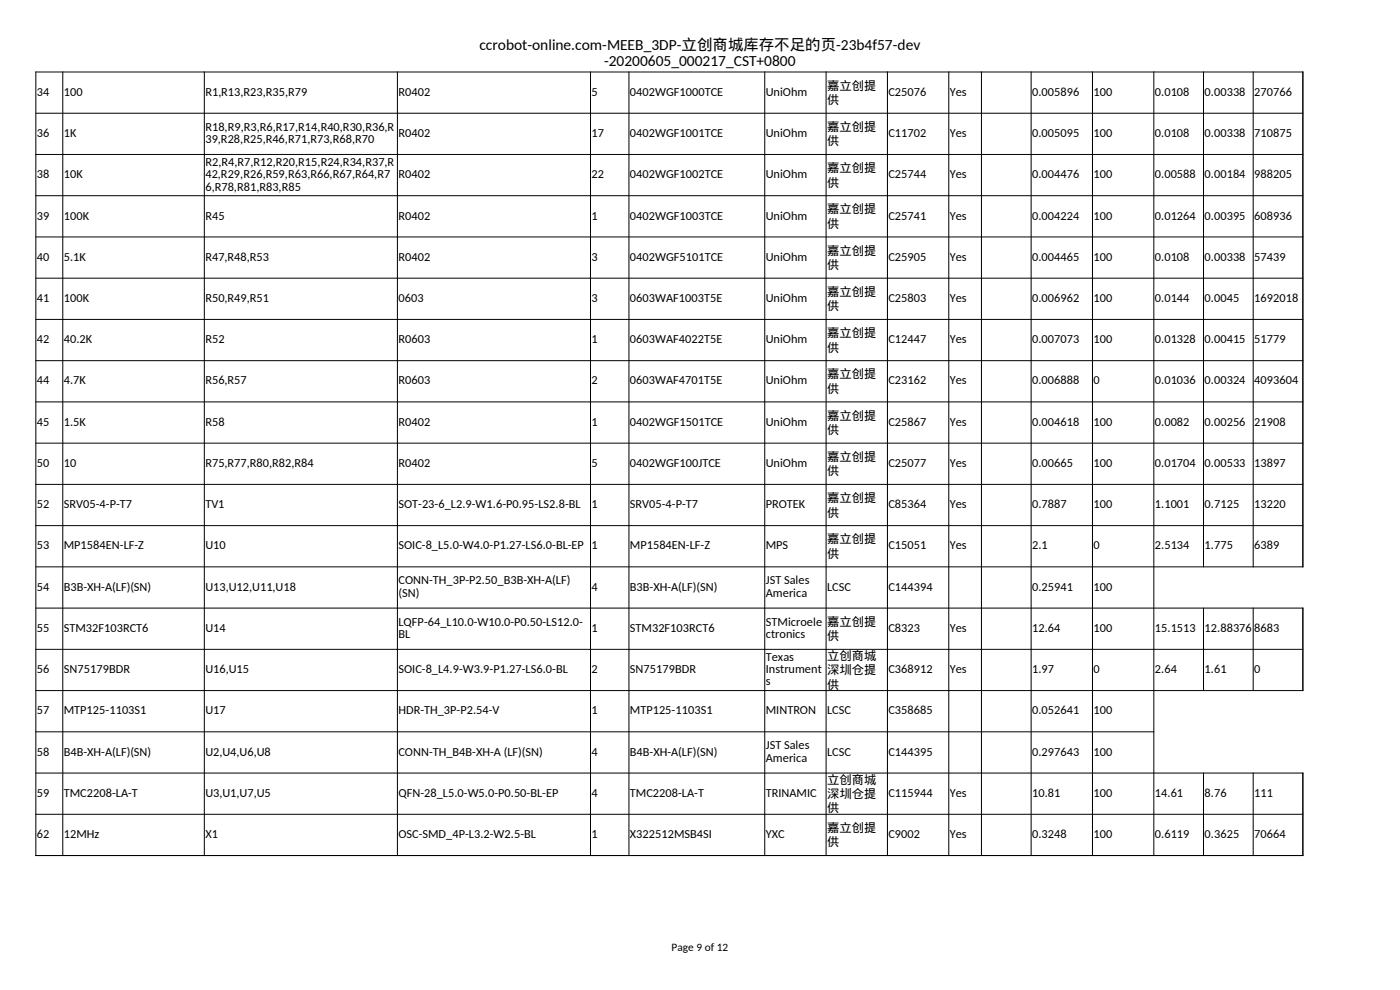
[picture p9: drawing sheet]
<svg xmlns="http://www.w3.org/2000/svg" width="297mm" height="210mm" viewBox="0 0 297 210" stroke-linecap="round" stroke-linejoin="round" font-family="sans-serif">
<defs><g id="words">
<g font-size="3.3">
<text x="101.7" y="10.7">ccrobot-online.com-MEEB_3DP-立创商城库存不足的页-23b4f57-dev</text>
<text x="128.2" y="13.9">-20200605_000217_CST+0800</text>
</g>
<g font-size="2.6">
<text x="7.8" y="20.3">34</text>
<text x="13.5" y="20.3">100</text>
<text x="43.6" y="20.3">R1,R13,R23,R35,R79</text>
<text x="84.5" y="20.3">R0402</text>
<text x="125.5" y="20.3">5</text>
<text x="133.6" y="20.3">0402WGF1000TCE</text>
<text x="162.5" y="20.3">UniOhm</text>
<text x="175.5" y="19.1">嘉立创提</text>
<text x="175.5" y="22.1">供</text>
<text x="188.5" y="20.3">C25076</text>
<text x="201.5" y="20.3">Yes</text>
<text x="219" y="20.3">0.005896</text>
<text x="232" y="20.3">100</text>
<text x="245" y="20.3">0.0108</text>
<text x="255.6" y="20.3">0.00338</text>
<text x="266.1" y="20.3">270766</text>
<text x="7.8" y="29.1">36</text>
<text x="13.5" y="29.1">1K</text>
<text x="43.6" y="27.7">R18,R9,R3,R6,R17,R14,R40,R30,R36,R</text>
<text x="84.5" y="29.1">R0402</text>
<text x="125.5" y="29.1">17</text>
<text x="133.6" y="29.1">0402WGF1001TCE</text>
<text x="162.5" y="29.1">UniOhm</text>
<text x="175.5" y="27.8">嘉立创提</text>
<text x="188.5" y="29.1">C11702</text>
<text x="201.5" y="29.1">Yes</text>
<text x="219" y="29.1">0.005095</text>
<text x="232" y="29.1">100</text>
<text x="245" y="29.1">0.0108</text>
<text x="255.6" y="29.1">0.00338</text>
<text x="266.1" y="29.1">710875</text>
<text x="43.6" y="30.4">39,R28,R25,R46,R71,R73,R68,R70</text>
<text x="43.6" y="35.2">R2,R4,R7,R12,R20,R15,R24,R34,R37,R</text>
<text x="175.5" y="30.8">供</text>
<text x="7.8" y="37.8">38</text>
<text x="13.5" y="37.8">10K</text>
<text x="43.6" y="37.8">42,R29,R26,R59,R63,R66,R67,R64,R7</text>
<text x="43.6" y="40.4">6,R78,R81,R83,R85</text>
<text x="84.5" y="37.8">R0402</text>
<text x="125.5" y="37.8">22</text>
<text x="133.6" y="37.8">0402WGF1002TCE</text>
<text x="162.5" y="37.8">UniOhm</text>
<text x="175.5" y="36.5">嘉立创提</text>
<text x="175.5" y="39.6">供</text>
<text x="188.5" y="37.8">C25744</text>
<text x="201.5" y="37.8">Yes</text>
<text x="219" y="37.8">0.004476</text>
<text x="232" y="37.8">100</text>
<text x="245" y="37.8">0.00588</text>
<text x="255.6" y="37.8">0.00184</text>
<text x="266.1" y="37.8">988205</text>
<text x="7.8" y="46.6">39</text>
<text x="13.5" y="46.6">100K</text>
<text x="43.6" y="46.6">R45</text>
<text x="84.5" y="46.6">R0402</text>
<text x="125.5" y="46.6">1</text>
<text x="133.6" y="46.6">0402WGF1003TCE</text>
<text x="162.5" y="46.6">UniOhm</text>
<text x="175.5" y="45.3">嘉立创提</text>
<text x="188.5" y="46.6">C25741</text>
<text x="201.5" y="46.6">Yes</text>
<text x="219" y="46.6">0.004224</text>
<text x="232" y="46.6">100</text>
<text x="245" y="46.6">0.01264</text>
<text x="255.6" y="46.6">0.00395</text>
<text x="266.1" y="46.6">608936</text>
<text x="175.5" y="48.3">供</text>
<text x="7.8" y="55.3">40</text>
<text x="13.5" y="55.3">5.1K</text>
<text x="43.6" y="55.3">R47,R48,R53</text>
<text x="84.5" y="55.3">R0402</text>
<text x="125.5" y="55.3">3</text>
<text x="133.6" y="55.3">0402WGF5101TCE</text>
<text x="162.5" y="55.3">UniOhm</text>
<text x="175.5" y="54">嘉立创提</text>
<text x="175.5" y="57.1">供</text>
<text x="188.5" y="55.3">C25905</text>
<text x="201.5" y="55.3">Yes</text>
<text x="219" y="55.3">0.004465</text>
<text x="232" y="55.3">100</text>
<text x="245" y="55.3">0.0108</text>
<text x="255.6" y="55.3">0.00338</text>
<text x="266.1" y="55.3">57439</text>
<text x="7.8" y="64">41</text>
<text x="13.5" y="64">100K</text>
<text x="43.6" y="64">R50,R49,R51</text>
<text x="84.5" y="64">0603</text>
<text x="125.5" y="64">3</text>
<text x="133.6" y="64">0603WAF1003T5E</text>
<text x="162.5" y="64">UniOhm</text>
<text x="175.5" y="62.8">嘉立创提</text>
<text x="175.5" y="65.8">供</text>
<text x="188.5" y="64">C25803</text>
<text x="201.5" y="64">Yes</text>
<text x="219" y="64">0.006962</text>
<text x="232" y="64">100</text>
<text x="245" y="64">0.0144</text>
<text x="255.6" y="64">0.0045</text>
<text x="266.1" y="64">1692018</text>
<text x="175.5" y="71.5">嘉立创提</text>
<text x="7.8" y="72.8">42</text>
<text x="13.5" y="72.8">40.2K</text>
<text x="43.6" y="72.8">R52</text>
<text x="84.5" y="72.8">R0603</text>
<text x="125.5" y="72.8">1</text>
<text x="133.6" y="72.8">0603WAF4022T5E</text>
<text x="162.5" y="72.8">UniOhm</text>
<text x="175.5" y="74.6">供</text>
<text x="188.5" y="72.8">C12447</text>
<text x="201.5" y="72.8">Yes</text>
<text x="219" y="72.8">0.007073</text>
<text x="232" y="72.8">100</text>
<text x="245" y="72.8">0.01328</text>
<text x="255.6" y="72.8">0.00415</text>
<text x="266.1" y="72.8">51779</text>
<text x="7.8" y="81.5">44</text>
<text x="13.5" y="81.5">4.7K</text>
<text x="43.6" y="81.5">R56,R57</text>
<text x="84.5" y="81.5">R0603</text>
<text x="125.5" y="81.5">2</text>
<text x="133.6" y="81.5">0603WAF4701T5E</text>
<text x="162.5" y="81.5">UniOhm</text>
<text x="175.5" y="80.3">嘉立创提</text>
<text x="175.5" y="83.3">供</text>
<text x="188.5" y="81.5">C23162</text>
<text x="201.5" y="81.5">Yes</text>
<text x="219" y="81.5">0.006888</text>
<text x="232" y="81.5">0</text>
<text x="245" y="81.5">0.01036</text>
<text x="255.6" y="81.5">0.00324</text>
<text x="266.1" y="81.5">4093604</text>
<text x="175.5" y="89">嘉立创提</text>
<text x="7.8" y="90.3">45</text>
<text x="13.5" y="90.3">1.5K</text>
<text x="43.6" y="90.3">R58</text>
<text x="84.5" y="90.3">R0402</text>
<text x="125.5" y="90.3">1</text>
<text x="133.6" y="90.3">0402WGF1501TCE</text>
<text x="162.5" y="90.3">UniOhm</text>
<text x="175.5" y="92.1">供</text>
<text x="188.5" y="90.3">C25867</text>
<text x="201.5" y="90.3">Yes</text>
<text x="219" y="90.3">0.004618</text>
<text x="232" y="90.3">100</text>
<text x="245" y="90.3">0.0082</text>
<text x="255.6" y="90.3">0.00256</text>
<text x="266.1" y="90.3">21908</text>
<text x="7.8" y="99">50</text>
<text x="13.5" y="99">10</text>
<text x="43.6" y="99">R75,R77,R80,R82,R84</text>
<text x="84.5" y="99">R0402</text>
<text x="125.5" y="99">5</text>
<text x="133.6" y="99">0402WGF100JTCE</text>
<text x="162.5" y="99">UniOhm</text>
<text x="175.5" y="97.8">嘉立创提</text>
<text x="175.5" y="100.8">供</text>
<text x="188.5" y="99">C25077</text>
<text x="201.5" y="99">Yes</text>
<text x="219" y="99">0.00665</text>
<text x="232" y="99">100</text>
<text x="245" y="99">0.01704</text>
<text x="255.6" y="99">0.00533</text>
<text x="266.1" y="99">13897</text>
<text x="7.8" y="107.8">52</text>
<text x="13.5" y="107.8">SRV05-4-P-T7</text>
<text x="43.6" y="107.8">TV1</text>
<text x="84.5" y="107.8">SOT-23-6_L2.9-W1.6-P0.95-LS2.8-BL</text>
<text x="125.5" y="107.8">1</text>
<text x="133.6" y="107.8">SRV05-4-P-T7</text>
<text x="162.5" y="107.8">PROTEK</text>
<text x="175.5" y="106.5">嘉立创提</text>
<text x="188.5" y="107.8">C85364</text>
<text x="201.5" y="107.8">Yes</text>
<text x="219" y="107.8">0.7887</text>
<text x="232" y="107.8">100</text>
<text x="245" y="107.8">1.1001</text>
<text x="255.6" y="107.8">0.7125</text>
<text x="266.1" y="107.8">13220</text>
<text x="175.5" y="109.6">供</text>
<text x="7.8" y="116.5">53</text>
<text x="13.5" y="116.5">MP1584EN-LF-Z</text>
<text x="43.6" y="116.5">U10</text>
<text x="84.5" y="116.5">SOIC-8_L5.0-W4.0-P1.27-LS6.0-BL-EP</text>
<text x="125.5" y="116.5">1</text>
<text x="133.6" y="116.5">MP1584EN-LF-Z</text>
<text x="162.5" y="116.5">MPS</text>
<text x="175.5" y="115.3">嘉立创提</text>
<text x="175.5" y="118.3">供</text>
<text x="188.5" y="116.5">C15051</text>
<text x="201.5" y="116.5">Yes</text>
<text x="219" y="116.5">2.1</text>
<text x="232" y="116.5">0</text>
<text x="245" y="116.5">2.5134</text>
<text x="255.6" y="116.5">1.775</text>
<text x="266.1" y="116.5">6389</text>
<text x="7.8" y="125.3">54</text>
<text x="13.5" y="125.3">B3B-XH-A(LF)(SN)</text>
<text x="43.6" y="125.3">U13,U12,U11,U18</text>
<text x="84.5" y="124">CONN-TH_3P-P2.50_B3B-XH-A(LF)</text>
<text x="125.5" y="125.3">4</text>
<text x="133.6" y="125.3">B3B-XH-A(LF)(SN)</text>
<text x="162.5" y="124">JST Sales</text>
<text x="175.5" y="125.3">LCSC</text>
<text x="188.5" y="125.3">C144394</text>
<text x="219" y="125.3">0.25941</text>
<text x="232" y="125.3">100</text>
<text x="84.5" y="126.6">(SN)</text>
<text x="162.5" y="126.6">America</text>
<text x="7.8" y="134">55</text>
<text x="13.5" y="134">STM32F103RCT6</text>
<text x="43.6" y="134">U14</text>
<text x="84.5" y="132.7">LQFP-64_L10.0-W10.0-P0.50-LS12.0-</text>
<text x="84.5" y="135.4">BL</text>
<text x="125.5" y="134">1</text>
<text x="133.6" y="134">STM32F103RCT6</text>
<text x="162.5" y="132.7">STMicroele</text>
<text x="162.5" y="135.4">ctronics</text>
<text x="175.5" y="132.7">嘉立创提</text>
<text x="175.5" y="135.8">供</text>
<text x="188.5" y="134">C8323</text>
<text x="201.5" y="134">Yes</text>
<text x="219" y="134">12.64</text>
<text x="232" y="134">100</text>
<text x="245" y="134">15.1513</text>
<text x="255.6" y="134">12.88376</text>
<text x="266.1" y="134">8683</text>
<text x="7.8" y="142.8">56</text>
<text x="13.5" y="142.8">SN75179BDR</text>
<text x="43.6" y="142.8">U16,U15</text>
<text x="84.5" y="142.8">SOIC-8_L4.9-W3.9-P1.27-LS6.0-BL</text>
<text x="125.5" y="142.8">2</text>
<text x="133.6" y="142.8">SN75179BDR</text>
<text x="162.5" y="140.2">Texas</text>
<text x="162.5" y="142.8">Instrument</text>
<text x="175.5" y="140">立创商城</text>
<text x="175.5" y="143.1">深圳仓提</text>
<text x="188.5" y="142.8">C368912</text>
<text x="201.5" y="142.8">Yes</text>
<text x="219" y="142.8">1.97</text>
<text x="232" y="142.8">0</text>
<text x="245" y="142.8">2.64</text>
<text x="255.6" y="142.8">1.61</text>
<text x="266.1" y="142.8">0</text>
<text x="162.5" y="145.4">s</text>
<text x="175.5" y="146.1">供</text>
<text x="7.8" y="151.5">57</text>
<text x="13.5" y="151.5">MTP125-1103S1</text>
<text x="43.6" y="151.5">U17</text>
<text x="84.5" y="151.5">HDR-TH_3P-P2.54-V</text>
<text x="125.5" y="151.5">1</text>
<text x="133.6" y="151.5">MTP125-1103S1</text>
<text x="162.5" y="151.5">MINTRON</text>
<text x="175.5" y="151.5">LCSC</text>
<text x="188.5" y="151.5">C358685</text>
<text x="219" y="151.5">0.052641</text>
<text x="232" y="151.5">100</text>
<text x="7.8" y="160.3">58</text>
<text x="13.5" y="160.3">B4B-XH-A(LF)(SN)</text>
<text x="43.6" y="160.3">U2,U4,U6,U8</text>
<text x="84.5" y="160.3">CONN-TH_B4B-XH-A (LF)(SN)</text>
<text x="125.5" y="160.3">4</text>
<text x="133.6" y="160.3">B4B-XH-A(LF)(SN)</text>
<text x="162.5" y="159">JST Sales</text>
<text x="162.5" y="161.6">America</text>
<text x="175.5" y="160.3">LCSC</text>
<text x="188.5" y="160.3">C144395</text>
<text x="219" y="160.3">0.297643</text>
<text x="232" y="160.3">100</text>
<text x="175.5" y="166.2">立创商城</text>
<text x="7.8" y="169">59</text>
<text x="13.5" y="169">TMC2208-LA-T</text>
<text x="43.6" y="169">U3,U1,U7,U5</text>
<text x="84.5" y="169">QFN-28_L5.0-W5.0-P0.50-BL-EP</text>
<text x="125.5" y="169">4</text>
<text x="133.6" y="169">TMC2208-LA-T</text>
<text x="162.5" y="169">TRINAMIC</text>
<text x="175.5" y="169.3">深圳仓提</text>
<text x="175.5" y="172.3">供</text>
<text x="188.5" y="169">C115944</text>
<text x="201.5" y="169">Yes</text>
<text x="219" y="169">10.81</text>
<text x="232" y="169">100</text>
<text x="245" y="169">14.61</text>
<text x="255.6" y="169">8.76</text>
<text x="266.1" y="169">111</text>
<text x="7.8" y="177.8">62</text>
<text x="13.5" y="177.8">12MHz</text>
<text x="43.6" y="177.8">X1</text>
<text x="84.5" y="177.8">OSC-SMD_4P-L3.2-W2.5-BL</text>
<text x="125.5" y="177.8">1</text>
<text x="133.6" y="177.8">X322512MSB4SI</text>
<text x="162.5" y="177.8">YXC</text>
<text x="175.5" y="176.5">嘉立创提</text>
<text x="175.5" y="179.5">供</text>
<text x="188.5" y="177.8">C9002</text>
<text x="201.5" y="177.8">Yes</text>
<text x="219" y="177.8">0.3248</text>
<text x="232" y="177.8">100</text>
<text x="245" y="177.8">0.6119</text>
<text x="255.6" y="177.8">0.3625</text>
<text x="266.1" y="177.8">70664</text>
</g>
<text font-size="2.4" x="142.5" y="201.7">Page 9 of 12</text>
</g></defs>
<g fill="none" stroke="#000" stroke-width=".21">
<path d="M7.5 15.3h269M7.6 15.2v166.4M13.3 15.2v166.4M43.3 15.2v166.4M84.3 15.2v166.4M125.3 15.2v166.4M133.4 15.2v166.4M162.2 15.2v166.4M175.2 15.2v166.4M188.3 15.2v166.4M201.3 15.2v166.4M208.2 15.2v166.4"/>
<path d="M218.7 15.2v166.4M231.8 15.2v166.4M244.8 15.2v166.4M255.3 15.2v105.1M265.9 15.2v105.1M276.4 15.2v105.1M7.5 24h269M7.5 32.8h269M7.5 41.5h269M7.5 50.3h269M7.5 59h269M7.5 67.8h269"/>
<path d="M7.5 76.5h269M7.5 85.3h269M7.5 94h269M7.5 102.8h269M7.5 111.5h269M7.5 120.2h269M7.5 129h269M7.5 137.7h269M255.3 128.9v17.7M265.9 128.9v17.7M276.4 128.9v17.7M7.5 146.5h269"/>
<path d="M7.5 155.2h237.4M7.5 164h269M7.5 172.7h269M255.3 163.9v17.7M265.9 163.9v17.7M276.4 163.9v17.7M7.5 181.5h269"/>
</g>
<use href="#words"/>
</svg>
